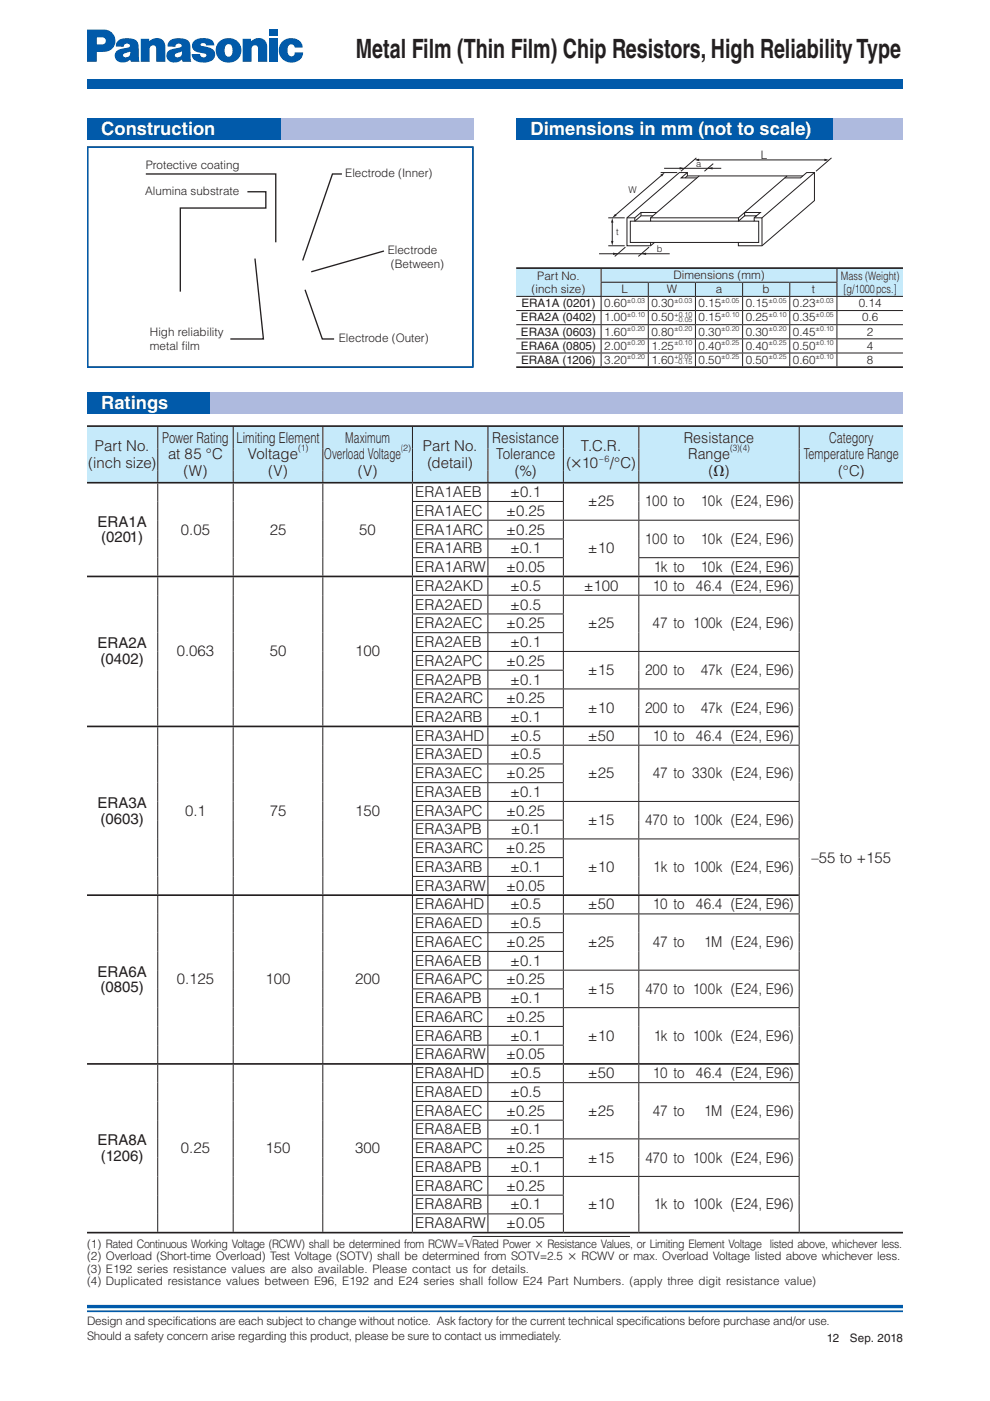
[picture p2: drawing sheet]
<svg xmlns="http://www.w3.org/2000/svg" width="210mm" height="297mm" viewBox="0 0 210 297" stroke-linecap="round" stroke-linejoin="round" font-family="sans-serif">
<defs><g id="words">
<text font-size="5.6" fill="#231f20" x="75.5" y="12.3">Metal Film (Thin Film) Chip Resistors, High Reliability Type</text>
<g font-size="3.9" fill="#fff">
<text x="21.5" y="28.6">Construction</text>
<text x="112.5" y="28.6">Dimensions in mm (not to scale)</text>
<text x="21.5" y="86.7">Ratings</text>
</g>
<g font-size="3.2" fill="#231f20">
<text x="20.1" y="95.6">Part No.</text>
<text x="34.4" y="93.9">Power Rating</text>
<text x="50.1" y="93.9">Limiting Element</text>
<text x="73.2" y="93.9">Maximum</text>
<text x="89.7" y="95.6">Part No.</text>
<text x="104.4" y="93.9">Resistance</text>
<text x="123.2" y="95.6">T.C.R.</text>
<text x="145" y="93.9">Resistance</text>
<text x="175.8" y="93.9">Category</text>
<text x="18.7" y="99.2">(inch size)</text>
<text x="35.6" y="97.4">at 85 °C</text>
<text x="38.9" y="100.9">(W)</text>
<text x="52.5" y="97.4">Voltage</text>
<text x="56.8" y="100.9">(V)</text>
<text x="68.8" y="97.4">Overload Voltage</text>
<text x="75.8" y="100.9">(V)</text>
<text x="90.6" y="99.2">(detail)</text>
<text x="105.2" y="97.4">Tolerance</text>
<text x="109.1" y="100.9">(%)</text>
<text x="120.1" y="99.2">(×10</text>
<text x="129.3" y="99.2">/°C)</text>
<text x="145.9" y="97.4">Range</text>
<text x="150.2" y="100.9">(Ω)</text>
<text x="170.4" y="97.4">Temperature Range</text>
<text x="177.7" y="100.9">(°C)</text>
<text x="88" y="105.4">ERA1AEB</text>
<text x="108.2" y="105.4">±0.1</text>
<text x="124.6" y="107.4">±25</text>
<text x="136.7" y="107.4">100 to</text>
<text x="148.6" y="107.4">10k (E24, E96)</text>
<text x="20.7" y="111.7">ERA1A</text>
<text x="38.4" y="113.3">0.05</text>
<text x="57.2" y="113.3">25</text>
<text x="76.2" y="113.3">50</text>
<text x="88" y="109.4">ERA1AEC</text>
<text x="88" y="113.3">ERA1ARC</text>
<text x="107.3" y="109.4">±0.25</text>
<text x="107.3" y="113.3">±0.25</text>
<text x="21.4" y="115">(0201)</text>
<text x="88" y="117.3">ERA1ARB</text>
<text x="108.2" y="117.3">±0.1</text>
<text x="124.6" y="117.3">±10</text>
<text x="136.7" y="115.3">100 to</text>
<text x="148.6" y="115.3">10k (E24, E96)</text>
<text x="88" y="125.3">ERA2AKD</text>
<text x="88" y="121.3">ERA1ARW</text>
<text x="107.3" y="121.3">±0.05</text>
<text x="108.2" y="125.3">±0.5</text>
<text x="123.8" y="125.3">±100</text>
<text x="138.4" y="125.3">10 to</text>
<text x="138.6" y="121.3">1k to</text>
<text x="147.5" y="125.3">46.4 (E24, E96)</text>
<text x="148.6" y="121.3">10k (E24, E96)</text>
<text x="88" y="129.2">ERA2AED</text>
<text x="108.2" y="129.2">±0.5</text>
<text x="20.7" y="137.5">ERA2A</text>
<text x="88" y="133.2">ERA2AEC</text>
<text x="88" y="137.2">ERA2AEB</text>
<text x="107.3" y="133.2">±0.25</text>
<text x="108.2" y="137.2">±0.1</text>
<text x="124.6" y="133.2">±25</text>
<text x="138.4" y="133.2">47 to 100k (E24, E96)</text>
<text x="21.3" y="140.8">(0402)</text>
<text x="37.5" y="139.2">0.063</text>
<text x="57.2" y="139.2">50</text>
<text x="75.3" y="139.2">100</text>
<text x="88" y="141.2">ERA2APC</text>
<text x="107.3" y="141.2">±0.25</text>
<text x="124.6" y="143.1">±15</text>
<text x="136.8" y="143.1">200 to</text>
<text x="148.6" y="143.1">47k (E24, E96)</text>
<text x="88" y="145.1">ERA2APB</text>
<text x="88" y="149.1">ERA2ARC</text>
<text x="107.3" y="149.1">±0.25</text>
<text x="108.2" y="145.1">±0.1</text>
<text x="88" y="153.1">ERA2ARB</text>
<text x="108.2" y="153.1">±0.1</text>
<text x="124.6" y="151.1">±10</text>
<text x="136.8" y="151.1">200 to</text>
<text x="148.6" y="151.1">47k (E24, E96)</text>
<text x="88" y="157.1">ERA3AHD</text>
<text x="88" y="161">ERA3AED</text>
<text x="108.2" y="157.1">±0.5</text>
<text x="108.2" y="161">±0.5</text>
<text x="124.6" y="157.1">±50</text>
<text x="138.4" y="157.1">10 to</text>
<text x="147.5" y="157.1">46.4 (E24, E96)</text>
<text x="88" y="165">ERA3AEC</text>
<text x="107.3" y="165">±0.25</text>
<text x="124.6" y="165">±25</text>
<text x="138.4" y="165">47 to 330k (E24, E96)</text>
<text x="20.7" y="171.3">ERA3A</text>
<text x="39.2" y="173">0.1</text>
<text x="57.2" y="173">75</text>
<text x="75.3" y="173">150</text>
<text x="88" y="169">ERA3AEB</text>
<text x="88" y="173">ERA3APC</text>
<text x="107.3" y="173">±0.25</text>
<text x="108.2" y="169">±0.1</text>
<text x="21.3" y="174.6">(0603)</text>
<text x="88" y="176.9">ERA3APB</text>
<text x="108.3" y="176.9">±0.1</text>
<text x="124.6" y="174.9">±15</text>
<text x="136.8" y="174.9">470 to 100k (E24, E96)</text>
<text x="88" y="180.9">ERA3ARC</text>
<text x="88" y="184.9">ERA3ARB</text>
<text x="107.3" y="180.9">±0.25</text>
<text x="108.2" y="184.9">±0.1</text>
<text x="124.6" y="184.9">±10</text>
<text x="138.5" y="184.9">1k to 100k (E24, E96)</text>
<text x="172" y="182.9">–55 to +155</text>
<text x="88" y="188.9">ERA3ARW</text>
<text x="107.3" y="188.9">±0.05</text>
<text x="88" y="192.8">ERA6AHD</text>
<text x="88" y="196.8">ERA6AED</text>
<text x="108.2" y="192.8">±0.5</text>
<text x="108.2" y="196.8">±0.5</text>
<text x="124.6" y="192.8">±50</text>
<text x="138.4" y="192.8">10 to</text>
<text x="147.5" y="192.8">46.4 (E24, E96)</text>
<text x="88" y="200.8">ERA6AEC</text>
<text x="107.3" y="200.8">±0.25</text>
<text x="124.6" y="200.8">±25</text>
<text x="138.4" y="200.8">47 to</text>
<text x="149.3" y="200.8">1M (E24, E96)</text>
<text x="20.7" y="207.1">ERA6A</text>
<text x="37.5" y="208.7">0.125</text>
<text x="56.3" y="208.7">100</text>
<text x="75.3" y="208.7">200</text>
<text x="88" y="204.8">ERA6AEB</text>
<text x="88" y="208.7">ERA6APC</text>
<text x="107.3" y="208.7">±0.25</text>
<text x="108.2" y="204.8">±0.1</text>
<text x="21.3" y="210.4">(0805)</text>
<text x="88" y="212.7">ERA6APB</text>
<text x="108.2" y="212.7">±0.1</text>
<text x="124.6" y="210.7">±15</text>
<text x="136.9" y="210.7">470 to 100k (E24, E96)</text>
<text x="88" y="216.7">ERA6ARC</text>
<text x="88" y="220.7">ERA6ARB</text>
<text x="107.3" y="216.7">±0.25</text>
<text x="108.2" y="220.7">±0.1</text>
<text x="124.6" y="220.7">±10</text>
<text x="138.6" y="220.7">1k to 100k (E24, E96)</text>
<text x="88" y="224.6">ERA6ARW</text>
<text x="107.3" y="224.6">±0.05</text>
<text x="88" y="232.6">ERA8AED</text>
<text x="88" y="228.6">ERA8AHD</text>
<text x="108.2" y="232.6">±0.5</text>
<text x="108.2" y="228.6">±0.5</text>
<text x="124.6" y="228.6">±50</text>
<text x="138.4" y="228.6">10 to</text>
<text x="147.5" y="228.6">46.4 (E24, E96)</text>
<text x="88" y="236.6">ERA8AEC</text>
<text x="107.3" y="236.6">±0.25</text>
<text x="124.6" y="236.6">±25</text>
<text x="138.4" y="236.6">47 to</text>
<text x="149.3" y="236.6">1M (E24, E96)</text>
<text x="20.7" y="242.8">ERA8A</text>
<text x="38.4" y="244.5">0.25</text>
<text x="56.3" y="244.5">150</text>
<text x="75.3" y="244.5">300</text>
<text x="88" y="240.5">ERA8AEB</text>
<text x="88" y="244.5">ERA8APC</text>
<text x="107.3" y="244.5">±0.25</text>
<text x="108.2" y="240.5">±0.1</text>
<text x="21.4" y="246.2">(1206)</text>
<text x="88" y="248.5">ERA8APB</text>
<text x="108.2" y="248.5">±0.1</text>
<text x="124.6" y="246.5">±15</text>
<text x="136.9" y="246.5">470 to 100k (E24, E96)</text>
<text x="88" y="252.5">ERA8ARC</text>
<text x="88" y="256.4">ERA8ARB</text>
<text x="107.3" y="252.5">±0.25</text>
<text x="108.2" y="256.4">±0.1</text>
<text x="124.6" y="256.4">±10</text>
<text x="138.6" y="256.4">1k to 100k (E24, E96)</text>
<text x="88" y="260.4">ERA8ARW</text>
<text x="107.3" y="260.4">±0.05</text>
</g>
<g font-size="2.5" fill="#231f20">
<text x="30.9" y="35.9">Protective coating</text>
<text x="161.3" y="33.8">L</text>
<text x="30.8" y="41.3">Alumina substrate</text>
<text x="73.2" y="37.6">Electrode (Inner)</text>
<text x="82.2" y="53.9">Electrode</text>
<text x="82.9" y="56.9">(Between)</text>
<text x="113.9" y="59.3">Part No.</text>
<text x="142.8" y="59.2">Dimensions (mm)</text>
<text x="178.3" y="59.3">Mass (Weight)</text>
<text x="110.5" y="65.2">ERA1A (0201)</text>
<text x="112.7" y="62.1">(inch size)</text>
<text x="128.1" y="65.2">0.60</text>
<text x="131.8" y="62.2">L</text>
<text x="138.1" y="65.2">0.30</text>
<text x="141.4" y="62.2">W</text>
<text x="148.1" y="65.2">0.15</text>
<text x="151.8" y="62.2">a</text>
<text x="158.1" y="65.2">0.15</text>
<text x="161.7" y="62.2">b</text>
<text x="168.1" y="65.2">0.23</text>
<text x="172.1" y="62.2">t</text>
<text x="178.9" y="62.1">[g/1000 pcs.]</text>
<text x="182.1" y="65.2">0.14</text>
<text x="31.8" y="71.2">High reliability</text>
<text x="110.4" y="68.2">ERA2A (0402)</text>
<text x="110.4" y="71.2">ERA3A (0603)</text>
<text x="128.1" y="68.2">1.00</text>
<text x="128.1" y="71.2">1.60</text>
<text x="138.1" y="68.2">0.50</text>
<text x="138.1" y="71.2">0.80</text>
<text x="148.1" y="68.2">0.15</text>
<text x="148.1" y="71.2">0.30</text>
<text x="158.1" y="68.2">0.25</text>
<text x="158.1" y="71.2">0.30</text>
<text x="168.1" y="68.2">0.35</text>
<text x="168.1" y="71.2">0.45</text>
<text x="182.8" y="68.2">0.6</text>
<text x="183.8" y="71.2">2</text>
<text x="31.8" y="74.2">metal f</text>
<text x="38.5" y="74.2">ilm</text>
<text x="71.8" y="72.5">Electrode (Outer)</text>
<text x="110.4" y="74.2">ERA6A (0805)</text>
<text x="110.5" y="77.1">ERA8A (1206)</text>
<text x="128.1" y="74.2">2.00</text>
<text x="128.1" y="77.2">3.20</text>
<text x="138.1" y="74.2">1.25</text>
<text x="138.1" y="77.1">1.60</text>
<text x="148.1" y="74.2">0.40</text>
<text x="148.1" y="77.1">0.50</text>
<text x="158.1" y="74.2">0.40</text>
<text x="158.1" y="77.1">0.50</text>
<text x="168.1" y="74.2">0.50</text>
<text x="168.1" y="77.1">0.60</text>
<text x="183.8" y="74.2">4</text>
<text x="183.8" y="77.1">8</text>
<text x="18.5" y="264.6">(1) Rated Continuous Working Voltage (RCWV) shall be determined from RCWV=√Rated Power × Resistance Values, or Limiting Element Voltage listed above, whichever less.</text>
<text x="18.5" y="267.2">(2) Overload (Short-time Overload) Test Voltage (SOTV) shall be determined from SOTV=2.5 × RCWV or max. Overload Voltage listed above whichever less.</text>
<text x="18.5" y="269.9">(3) E192 series resistance values are also available. Please contact us for details.</text>
<text x="18.5" y="272.5">(4) Duplicated resistance values between E96, E192 and E24 series shall follow E24 Part Numbers. (apply three digit resistance value)</text>
<text x="18.5" y="280.9">Design and specifications are each subject to change without notice. Ask factory for the current technical specifications before purchase and/or use.</text>
<text x="18.5" y="284.1">Should a safety concern arise regarding this product, please be sure to contact us immediately.</text>
<text x="175.3" y="284.6">12</text>
<text x="180.2" y="284.6">Sep. 2018</text>
</g>
<g font-size="2" fill="#231f20">
<text x="147.6" y="35.5">a</text>
<text x="133.2" y="41">W</text>
<text x="130.6" y="49.9">t</text>
<text x="139.3" y="53.5">b</text>
</g>
<g font-size="1.9" fill="#231f20">
<text x="63.2" y="95.7">(1)</text>
<text x="85.1" y="95.7">(2)</text>
<text x="154.8" y="95.7">(3)(4)</text>
<text x="127.1" y="97.9">–6</text>
</g>
<g font-size="1.5" fill="#231f20">
<text x="132.9" y="64.2">±0.03</text>
<text x="142.9" y="64.2">±0.03</text>
<text x="152.9" y="64.2">±0.05</text>
<text x="162.9" y="64.2">±0.05</text>
<text x="172.9" y="64.2">±0.03</text>
<text x="132.9" y="67.2">±0.10</text>
<text x="132.9" y="70.2">±0.20</text>
<text x="142.9" y="67.2">+0.10</text>
<text x="142.9" y="70.2">±0.20</text>
<text x="143.2" y="68.3">–0.05</text>
<text x="152.9" y="67.2">±0.10</text>
<text x="152.9" y="70.2">±0.20</text>
<text x="162.9" y="67.2">±0.10</text>
<text x="162.9" y="70.2">±0.20</text>
<text x="172.9" y="67.2">±0.05</text>
<text x="172.9" y="70.2">±0.10</text>
<text x="132.9" y="73.2">±0.20</text>
<text x="132.9" y="76.2">±0.20</text>
<text x="142.9" y="73.2">±0.10</text>
<text x="142.9" y="76.1">+0.05</text>
<text x="143.2" y="77.2">–0.15</text>
<text x="152.9" y="73.2">±0.25</text>
<text x="152.9" y="76.1">±0.25</text>
<text x="162.9" y="73.2">±0.25</text>
<text x="162.9" y="76.1">±0.25</text>
<text x="172.9" y="73.2">±0.10</text>
<text x="172.9" y="76.1">±0.10</text>
</g>
</g></defs>
<path d="M18.5 277h173" fill="none" stroke="#015aaa" stroke-width=".71" stroke-linecap="butt"/>
<path d="M18.5 278h173" fill="none" stroke="#015aaa" stroke-width=".35"/>
<g fill="#015aaa">
<path d="M18.5 16.8h173v2h-173z"/>
<path d="M24.9 8.7a3.6 3.6 0 0 1 4.2 .1 11.7 11.7 0 0 1 .4 3.9l.1 .4h-1.8l-.3-1.3 .1-.9-.4 .2a.93 .93 0 0 0-1.1 .8 .85 .85 0 0 0 1.4-.1l.1 .8a1.89 1.89 0 0 1-3.3-.7 1.91 1.91 0 0 1 2.2-1.7h.2a.52 .52 0 0 0 .7-.2 .52 .52 0 0 0 0-.6 .71 .71 0 0 0-.8-.1 .71 .71 0 0 0-.4 .6h-1.6v-.6z"/>
<path d="M35.9 8.7a3.6 3.6 0 0 1 4.1 .1 11.8 11.8 0 0 1 .4 3.9l.2 .4h-1.8l-.4-1.3 .2-.9-.5 .2a.93 .93 0 0 0-1 .8 .85 .85 0 0 0 1.3-.1l.2 .8a1.89 1.89 0 0 1-3.3-.7 1.91 1.91 0 0 1 2.2-1.7h.2a.52 .52 0 0 0 .6-.2 .52 .52 0 0 0 0-.6 .71 .71 0 0 0-.7-.1 .71 .71 0 0 0-.4 .6h-1.6v-.6z"/>
<path d="M46.5 8.8a2.69 2.69 0 0 1 3.9 0 2.69 2.69 0 0 1-.2 3.9l-1.1-1.1a1.63 1.63 0 0 0-.5-2.2 1.33 1.33 0 0 0-.9 1.9 .77 .77 0 0 0 .6 .7 .77 .77 0 0 0 .8-.4l1.1 1.1a2.69 2.69 0 0 1-3.7-.2 2.69 2.69 0 0 1 0-3.7z"/>
<path d="M18.5 6.3h3.3a2.38 2.38 0 0 1 2.7 2.4 2.38 2.38 0 0 1-2.7 2.3h-1.3v-1.6h.8a.78 .78 0 0 0 1.1-.5 .78 .78 0 0 0-.7-1h-1.2v5.2h-2z"/>
<path d="M41 8.8a3.3 3.3 0 0 1 4.2 .1l.2 .7h-1.7a.6 .6 0 0 0-.6-.5 .6 .6 0 0 0-.6 .5l1.4 .4a1.63 1.63 0 0 1 1.7 1.6 1.63 1.63 0 0 1-1.7 1.6 2.77 2.77 0 0 1-3.2-1.2l-.1-.5h1.8a.68 .68 0 0 0 .6 .7 .68 .68 0 0 0 .8-.6l-.3-.2-.9-.2a1.69 1.69 0 0 1-1.9-1.8z"/>
<path d="M29.8 8.2h1.8v.5a1.91 1.91 0 0 1 2.2-.6 1.91 1.91 0 0 1 1.3 1.9v3.1h-2v-2.8a.7 .7 0 0 0-.7-.7 .7 .7 0 0 0-.7 .8v2.7h-1.9z"/>
<path d="M51.4 8.2h1.8v.5a1.91 1.91 0 0 1 2.2-.6 1.91 1.91 0 0 1 1.3 1.9v3.1h-2v-2.8a.7 .7 0 0 0-.7-.7 .7 .7 0 0 0-.7 .8v2.7h-1.9z"/>
<path d="M57 8.2h1.9v4.9h-1.9z"/>
<path d="M57 6.3h1.9v1.3h-1.9z"/>
<path d="M59.9 8.8a2.5 2.5 0 0 1 2.5-.7 2.5 2.5 0 0 1 1.8 2h-1.7a.77 .77 0 0 0-.9-.7 .77 .77 0 0 0-.6 .9 1.21 1.21 0 0 0 .9 1.7l.5-.4 .1-.5h1.8a2.49 2.49 0 0 1-3.8 1.8 2.62 2.62 0 0 1-.6-4.1z"/>
</g>
<path d="M18.6 31.2h81.7v46.6h-81.7z" fill="none" stroke="#015aaa" stroke-width=".35"/>
<g fill="none" stroke="#231f20" stroke-width=".21">
<path d="M140.1 36.6h3.5M145.3 37.7l.4-.4v-.7h-1.7l-11.1 9.6v5.9h5l.9-.7M145.7 36.6l-1.3 1.1h3.4M145.7 37.3h2.5M147.7 33.5l-3.3 2.8M147.7 33.9h27.5M166.9 37.3h3.3M166.9 37.3h-18.7l-10.3 8.9v.7h18.7l1.3-1.1M166.9 37.3l-.5 .4M172.7 36.6l-11.1 9.6M176.3 33.5l-3.3 2.8M127 53.8h15"/>
<path d="M129 46.2h3.5M129 52.1h3.4M129.8 46.8v4.7M132.6 52.4l-2.3 2M134.5 46.9h3.4M134.6 46.2v.7M135.9 45.1v.7M137.6 52.4l-2.3 2M137.9 51.4h18.7M138.4 45.8h-2.5l-1.3 1.1h-1v4.5h4.3v.7M139.3 45.1h-3.4l-1.3 1.1h-1.7M156.5 46.9h3.4"/>
<path d="M156.6 46.2v.7M159.9 46.2h1.7v5.9M160.4 45.8h-2.5v-.7l8.5-7.4h3.3l1.3-1.1h1.7v5.9l-11.1 9.6h-5v-.7h4.3v-4.5h-1v-.7l1.3-1.1h-3.3l-1.3 1.1h-18.7"/>
</g>
<g fill="#231f20">
<path d="M130.4 45.3l.3 .4-.9 .5z"/>
<path d="M140 37.1l.9-.5-.6 .8z"/>
</g>
<path d="M140.4 37l-10.1 8.7M140.8 35.7h12.1M151.2 34.7l-1.8 1.6" fill="none" stroke="#231f20" stroke-width=".21"/>
<g fill="#231f20">
<path d="M147.2 33.9l1-.3v.5z"/>
<path d="M150.1 35.7l1-.3v.5z"/>
<path d="M144.1 35.4l1 .3-1 .2z"/>
<path d="M136 53.8l1-.2v.5z"/>
<path d="M174.8 33.7l1 .2-1 .3z"/>
<path d="M130 53.6l1 .2-1 .3z"/>
<path d="M129.8 46.2l.3 1h-.5z"/>
<path d="M129.6 51.1h.5l-.3 1z"/>
</g>
<g fill="#aebade">
<path d="M18.5 25h82v4.5h-82z"/>
<path d="M109.5 25h82v4.5h-82z"/>
</g>
<g fill="#015aaa">
<path d="M18.5 25h41v4.5h-41z"/>
<path d="M109.5 25h67v4.5h-67z"/>
</g>
<path d="M18.5 83.2h173v4.5h-173z" fill="#aebade"/>
<path d="M18.5 83.2h26v4.5h-26z" fill="#015aaa"/>
<path d="M100.2 262.2h33.4" fill="none" stroke="#231f20" stroke-width=".21"/>
<path d="M18.5 90.3h15v12h-15zM33.5 90.3h16v12h-16zM49.5 90.3h19v12h-19zM68.5 90.3h19v12h-19zM87.5 90.3h16v12h-16zM103.5 90.3h16v12h-16zM119.5 90.3h16v12h-16zM135.5 90.3h34v12h-34zM169.5 90.3h22v12h-22z" fill="#c6eafa"/>
<g fill="none" stroke="#231f20" stroke-width=".21">
<path d="M33.5 90.5v11.7M49.5 90.5l-.1 11.7M68.5 90.5l-.1 11.7M87.5 90.5l-.1 11.7M103.5 90.5l-.1 11.7M119.5 90.5l-.1 11.7M135.5 90.5l-.1 11.7M169.5 90.5l-.1 11.7M33.4 102.5v19.5M49.4 102.5v19.5M68.4 102.5v19.5M87.4 118.2h32.1"/>
<path d="M87.4 114.3h32.1M87.4 110.3h82.1M87.4 106.3h32.1M87.4 118.3v3.7M87.4 114.4v3.8M87.4 110.4v3.8M87.4 106.4v3.8M87.4 102.5v3.7M103.4 118.3v3.7M103.5 114.4v3.8M103.5 110.4v3.8M103.5 106.4v3.8"/>
<path d="M103.5 102.5v3.7M119.4 118.3v3.7M119.5 114.4v3.8M119.5 110.4v3.8M119.5 106.4v3.8M119.5 102.5v3.7M135.4 118.2h34.1M135.4 118.3v3.7M135.5 110.4v7.8M135.5 102.5v7.7M169.4 118.3v7.8M169.4 110.4v7.8"/>
<path d="M169.4 102.5v7.7M33.4 122.4v31.4M49.4 122.4v31.4M68.4 122.4v31.4M87.4 134.1h32.1M87.4 130.2h32.1M87.4 126.2h82.1M87.4 138.1h82.1M87.4 138.2v3.8M87.4 134.2v3.8M87.4 130.3v3.8M87.4 126.3v3.8"/>
<path d="M87.4 122.4v3.7M103.4 138.2v3.8M103.4 134.2v3.8M103.4 130.3v3.8M103.4 126.3v3.8M103.4 122.4v3.7M119.4 138.2v3.8M119.4 134.2v3.8M119.4 130.3v3.8M119.4 126.3v3.8M119.4 122.4v3.7M135.4 138.2v7.8"/>
<path d="M135.4 126.3v11.7M135.4 122.4v3.7M169.4 138.2v7.8M169.4 126.3v11.7M33.4 154.2l.1 35.4M49.4 154.2l.1 35.4M68.4 154.2l.1 35.4M87.4 158h82.1M87.4 150h32.1M87.4 142.1h32.1M87.4 158.1v3.8M87.4 154.2v3.7"/>
<path d="M87.4 150.1v3.7M87.4 146.2v3.8M87.4 142.2v3.8M103.4 158.1v3.8M103.4 154.2v3.7M103.4 150.1v3.7M103.4 146.2v3.8M103.4 142.2v3.8M119.4 158.1v3.8M119.4 154.2v3.7M119.4 150.1v3.7M119.4 146.2v3.8"/>
<path d="M119.4 142.2v3.8M135.4 158.1v11.7M135.4 154.2v3.7M135.4 146.2v7.6M169.4 158.1v11.7M169.4 146.2v11.7M169.5 146.1h-82.1M87.3 177.9h82.2M87.4 173.9h32.1M87.4 169.9h82.1M87.4 165.9h32.1M87.4 162h32.1"/>
<path d="M87.4 178v3.8M87.4 174v3.8M87.4 170v3.8M87.4 166v3.8M87.4 162.1v3.8M103.4 178v3.8M103.4 174v3.8M103.4 170v3.8M103.4 166v3.8M103.4 162.1v3.8M119.4 178v3.8M119.4 174v3.8"/>
<path d="M119.4 170v3.8M119.4 166v3.8M119.4 162.1v3.8M135.4 178l.1 11.6M135.4 170v7.8M169.4 178v15.7M169.4 170v7.8M33.5 190l-.1 35.4M49.4 190v35.4M68.4 190v35.4M87.4 197.7h32.1M87.4 193.8h82.1"/>
<path d="M87.4 185.8h32.1M87.4 181.8h32.1M87.4 197.8v3.8M87.4 193.9v3.8M87.4 190v3.7M87.5 185.9v3.7M87.5 181.9v3.8M103.4 197.8v3.8M103.4 193.9v3.8M103.4 190v3.7M103.5 185.9v3.7M103.5 181.9v3.8"/>
<path d="M119.4 197.8v3.8M119.4 193.9v3.8M119.4 190v3.7M119.5 185.9v3.7M119.5 181.9v3.8M135.4 193.9v11.7M135.4 190v3.7M169.4 193.9v11.7M87.4 217.6h32.1M87.4 213.6h82.1M87.4 209.7h32.1M87.4 205.7h82.1"/>
<path d="M87.4 201.7h32.1M87.4 217.7v3.8M87.4 213.7v3.8M87.4 209.8v3.8M87.4 205.8v3.8M87.4 201.8v3.8M103.4 217.7v3.8M103.4 213.7v3.8M103.4 209.8v3.8M103.4 205.8v3.8M103.4 201.8v3.8M119.4 217.7v3.8"/>
<path d="M119.4 213.7v3.8M119.4 209.8v3.8M119.4 205.8v3.8M119.4 201.8v3.8M135.4 213.7v11.7M135.4 205.8v7.8M169.4 213.7v15.8M169.4 205.8v7.8M33.4 225.7v35.5M49.4 225.7v35.5M68.4 225.7v35.5M87.4 237.5h32.1"/>
<path d="M87.4 233.5h32.1M87.4 229.5h82.1M87.4 221.6h32.1M87.4 237.6v3.8M87.4 233.6v3.8M87.4 229.6v3.8M87.4 225.7v3.8M87.4 221.7v3.7M103.4 237.6v3.8M103.4 233.6v3.8M103.4 229.6v3.8M103.4 225.7v3.8"/>
<path d="M103.4 221.7v3.7M119.4 237.6v3.8M119.4 233.6v3.8M119.4 229.6v3.8M119.4 225.7v3.8M119.4 221.7v3.7M135.4 229.6v11.8M135.4 225.7v3.8M169.4 229.6v11.8M87.3 257.4h16.1M87.4 253.4h32.1M87.4 249.4h82.1"/>
<path d="M87.4 245.4h32.1M87.4 241.5h82.1M87.4 257.5v3.7M87.4 253.5v3.8M87.4 249.5v3.8M87.4 245.5v3.8M87.4 241.6v3.8M103.4 253.5v3.8M103.4 249.5v3.8M103.4 245.5v3.8M103.4 241.6v3.8M103.5 257.5v3.7"/>
<path d="M103.5 257.4h16M119.4 253.5v3.8M119.4 249.5v3.8M119.4 245.5v3.8M119.4 241.6v3.8M119.5 257.5v3.7M135.4 249.5l.1 11.7M135.4 241.6v7.7M169.4 249.5l.1 11.7M169.4 241.6v7.7"/>
</g>
<path d="M18.5 90.3h173M18.5 102.3h173M18.5 122.2h150.9M18.5 154h150.9M18.5 189.8h150.9M18.5 225.6h150.9M18.5 261.3h173" fill="none" stroke="#231f20" stroke-width=".35"/>
<path d="M30.9 36.9h27.6v14.5M72.5 36.9h-2l-6.3 18.3M52.5 40.7h3.9v3.4h-18.2v17.7M54.1 54.8l1.8 17.1h-7.1M81.4 53.2l-15.4 4.4M64.7 61.4l3.6 10.5h2.5" fill="none" stroke="#231f20" stroke-width=".28"/>
<path d="M109.5 56.8h18v6h-18zM127.5 56.8h50v3h-50zM177.5 56.8h14v6h-14zM127.5 59.8h10v3h-10zM137.5 59.8h10v3h-10zM147.5 59.8h10v3h-10zM157.5 59.8h10v3h-10zM167.5 59.8h10v3h-10z" fill="#c6eafa"/>
<g fill="none" stroke="#231f20" stroke-width=".21">
<path d="M127.4 59.8h50.1M127.5 57v2.8M127.5 59.9v2.9M137.5 59.9v2.9M147.5 59.9v2.9M157.5 59.9v2.9M167.5 59.9v2.9M177.5 59.9v2.9M177.5 57v2.8M109.5 68.8h81.9M109.5 71.8h81.9M109.5 74.8h82"/>
<path d="M109.5 62.8h82M109.5 65.8h81.9M127.5 65.9v2.9M127.5 62.9v2.9M127.5 68.9v2.9M127.5 71.9v2.9M127.5 74.9v2.8M137.4 74.9v2.8M137.4 71.9v2.9M137.4 68.9v2.9M137.5 65.9v2.9M137.5 62.9v2.9"/>
<path d="M147.4 74.9v2.8M147.4 71.9v2.9M147.4 68.9v2.9M147.4 65.9v2.9M147.5 62.9v2.9M157.4 74.9v2.8M157.4 71.9v2.9M157.4 68.9v2.9M157.4 65.9v2.9M157.5 62.9v2.9M167.4 74.9v2.8M167.4 71.9v2.9"/>
<path d="M167.4 68.9v2.9M167.4 65.9v2.9M167.5 62.9v2.9M177.4 74.9v2.8M177.4 71.9v2.9M177.4 68.9v2.9M177.4 65.9v2.9M177.5 62.9v2.9"/>
</g>
<path d="M109.5 56.8h82M109.5 77.8h82" fill="none" stroke="#231f20" stroke-width=".35"/>
<use href="#words"/>
</svg>
